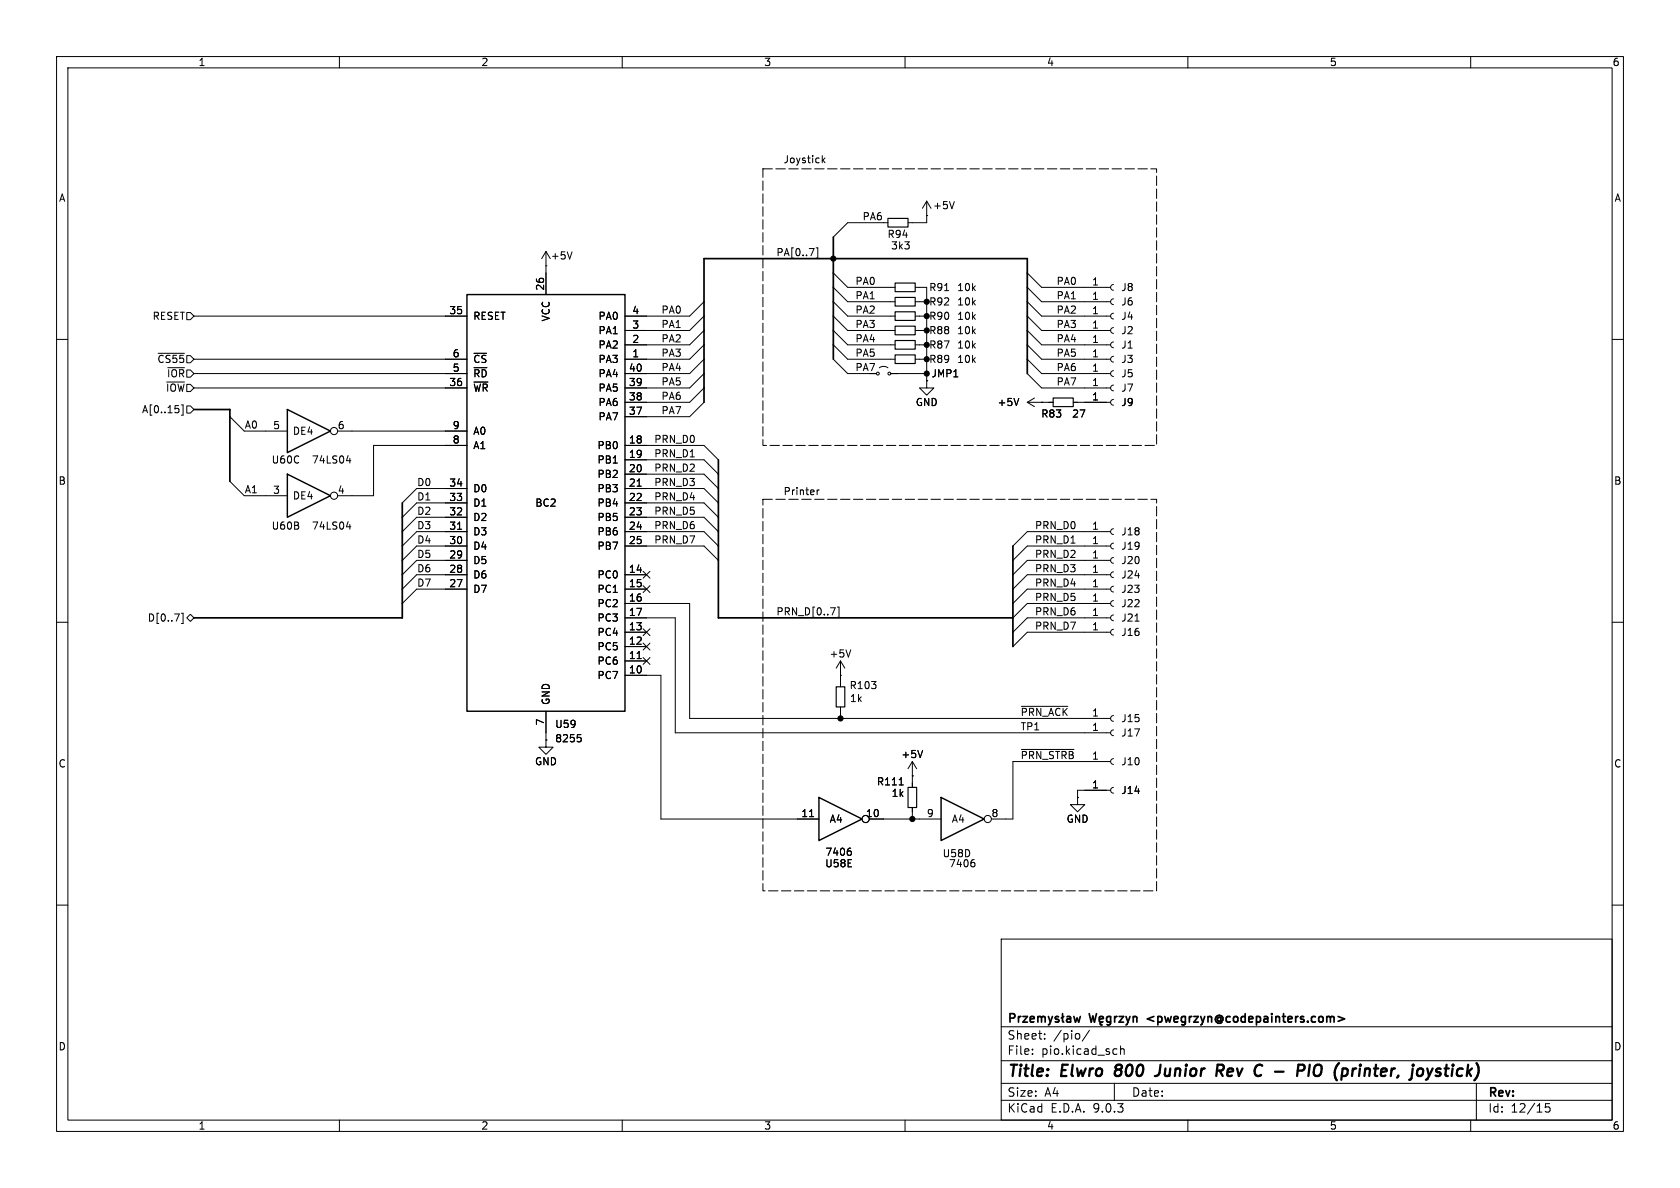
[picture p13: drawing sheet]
<svg xmlns="http://www.w3.org/2000/svg" width="297mm" height="210mm" viewBox="0 0 297 210" stroke-linecap="round" stroke-linejoin="round" font-family="sans-serif">
<defs><g id="words">
<g font-size="2.8">
<text x="178" y="190.9">Title:</text>
<text x="187.7" y="190.9">Elwro</text>
<text x="198" y="190.9">800</text>
<text x="206" y="190.9">Junior</text>
<text x="217.5" y="190.9">Rev</text>
<text x="225" y="190.9">C</text>
<text x="229.4" y="190.9">-</text>
<text x="234.2" y="190.9">PIO</text>
<text x="241.5" y="190.9">(printer,</text>
<text x="256.1" y="190.9">joystick)</text>
</g>
<g font-size="2.1">
<text x="178" y="184">Sheet:</text>
<text x="186.2" y="184">/pio/</text>
<text x="203.5" y="181.2">&lt;pwegrzyn@codepainters.com&gt;</text>
<text x="178" y="186.7">File:</text>
<text x="184.1" y="186.7">pio.kicad_sch</text>
<text x="178" y="196.9">KiCad</text>
<text x="178" y="194.1">Size:</text>
<text x="184.7" y="194.1">A4</text>
<text x="185.7" y="196.9">E.D.A.</text>
<text x="193.3" y="196.9">9.0.3</text>
<text x="200" y="194.1">Date:</text>
<text x="263" y="194.3">Rev:</text>
<text x="263" y="196.9">Id:</text>
<text x="267.1" y="196.9">12/15</text>
</g>
<g font-size="1.8">
<text x="35" y="11.9">1</text>
<text x="85" y="11.9">2</text>
<text x="135" y="11.9">3</text>
<text x="185" y="11.9">4</text>
<text x="235" y="11.9">5</text>
<text x="285" y="11.9">6</text>
<text x="138.4" y="29.1">Joystick</text>
<text x="10.3" y="35.9">A</text>
<text x="285.3" y="35.9">A</text>
<text x="152.4" y="39">PA6</text>
<text x="164.9" y="37.2">+5V</text>
<text x="97.3" y="46.1">+5V</text>
<text x="137.2" y="45.4">PA[0..7]</text>
<text x="156.8" y="42.3">R94</text>
<text x="157.4" y="44.3">3k3</text>
<text x="96.3" y="51.5" transform="rotate(-90 96.3 51.5)">26</text>
<text x="151.1" y="53">PA1</text>
<text x="151.1" y="50.5">PA0</text>
<text x="164.2" y="51.7">R91</text>
<text x="169.1" y="51.7">10k</text>
<text x="186.7" y="53">PA1</text>
<text x="186.7" y="50.5">PA0</text>
<text x="193" y="53.1">1</text>
<text x="193" y="50.5">1</text>
<text x="198.1" y="51.7">J8</text>
<text x="26.9" y="56.7">RESET</text>
<text x="79.3" y="55.6">35</text>
<text x="83.6" y="56.7">RESET</text>
<text x="97.4" y="56.9" transform="rotate(-90 97.4 56.9)">VCC</text>
<text x="105.7" y="56.7">PA0</text>
<text x="105.7" y="59.3">PA1</text>
<text x="111.7" y="55.6">4</text>
<text x="111.7" y="58.2">3</text>
<text x="116.8" y="55.5">PA0</text>
<text x="116.8" y="58.1">PA1</text>
<text x="151.1" y="55.5">PA2</text>
<text x="151.1" y="58.1">PA3</text>
<text x="164.2" y="59.3">R88</text>
<text x="164.2" y="54.2">R92</text>
<text x="164.2" y="56.7">R90</text>
<text x="169.1" y="59.3">10k</text>
<text x="169.1" y="54.2">10k</text>
<text x="169.1" y="56.7">10k</text>
<text x="186.7" y="55.5">PA2</text>
<text x="186.7" y="58.1">PA3</text>
<text x="193" y="55.6">1</text>
<text x="193" y="58.2">1</text>
<text x="198.1" y="56.7">J4</text>
<text x="198.1" y="59.3">J2</text>
<text x="198.1" y="54.2">J6</text>
<text x="27.7" y="64.4">~{CS55}</text>
<text x="79.9" y="63.2">6</text>
<text x="79.9" y="65.8">5</text>
<text x="83.6" y="64.4">~{CS}</text>
<text x="105.7" y="61.8">PA2</text>
<text x="105.7" y="64.4">PA3</text>
<text x="111.1" y="65.8">40</text>
<text x="111.7" y="60.7">2</text>
<text x="111.7" y="63.2">1</text>
<text x="116.8" y="63.2">PA3</text>
<text x="116.8" y="60.6">PA2</text>
<text x="116.8" y="65.7">PA4</text>
<text x="151.1" y="65.7">PA7</text>
<text x="151.1" y="63.2">PA5</text>
<text x="151.1" y="60.6">PA4</text>
<text x="164.2" y="61.8">R87</text>
<text x="164.2" y="64.4">R89</text>
<text x="169.1" y="61.8">10k</text>
<text x="169.1" y="64.4">10k</text>
<text x="186.7" y="60.6">PA4</text>
<text x="186.7" y="65.7">PA6</text>
<text x="186.7" y="63.2">PA5</text>
<text x="193" y="63.2">1</text>
<text x="193" y="65.8">1</text>
<text x="193" y="60.7">1</text>
<text x="198.1" y="64.4">J3</text>
<text x="198.1" y="61.8">J1</text>
<text x="29.2" y="69.4">~{IOW}</text>
<text x="29.4" y="66.9">~{IOR}</text>
<text x="79.3" y="68.3">36</text>
<text x="83.6" y="66.9">~{RD}</text>
<text x="83.6" y="69.4">~{WR}</text>
<text x="105.7" y="66.9">PA4</text>
<text x="105.7" y="69.4">PA5</text>
<text x="105.7" y="72">PA6</text>
<text x="111.1" y="68.3">39</text>
<text x="111.1" y="70.9">38</text>
<text x="116.8" y="70.8">PA6</text>
<text x="116.8" y="68.2">PA5</text>
<text x="161.8" y="72">GND</text>
<text x="164.6" y="66.9">JMP1</text>
<text x="176.3" y="72">+5V</text>
<text x="186.7" y="68.2">PA7</text>
<text x="193" y="68.3">1</text>
<text x="193" y="70.9">1</text>
<text x="198.1" y="66.9">J5</text>
<text x="198.1" y="69.4">J7</text>
<text x="198.1" y="72">J9</text>
<text x="25" y="73.3">A[0..15]</text>
<text x="43.2" y="75.9">A0</text>
<text x="48.2" y="75.9">5</text>
<text x="51.7" y="77.1">DE4</text>
<text x="59.6" y="75.9">6</text>
<text x="79.9" y="75.9">9</text>
<text x="83.6" y="77.1">A0</text>
<text x="105.7" y="74.5">PA7</text>
<text x="111.1" y="73.4">37</text>
<text x="116.8" y="73.3">PA7</text>
<text x="184" y="74">R83</text>
<text x="189.4" y="74">27</text>
<text x="47.9" y="82.1">U60C</text>
<text x="55" y="82.1">74LS04</text>
<text x="79.9" y="78.5">8</text>
<text x="83.6" y="79.6">A1</text>
<text x="105.5" y="79.6">PB0</text>
<text x="105.5" y="82.1">PB1</text>
<text x="111.1" y="78.5">18</text>
<text x="111.1" y="81">19</text>
<text x="111.1" y="83.6">20</text>
<text x="115.6" y="83.5">PRN_D2</text>
<text x="115.6" y="80.9">PRN_D1</text>
<text x="115.6" y="78.4">PRN_D0</text>
<text x="10.3" y="85.9">B</text>
<text x="43.2" y="87.3">A1</text>
<text x="48.2" y="87.4">3</text>
<text x="51.7" y="88.5">DE4</text>
<text x="59.6" y="87.4">4</text>
<text x="73.7" y="86">D0</text>
<text x="73.7" y="88.6">D1</text>
<text x="79.3" y="86.1">34</text>
<text x="79.3" y="88.6">33</text>
<text x="83.6" y="87.2">D0</text>
<text x="83.6" y="89.8">D1</text>
<text x="94.5" y="89.8">BC2</text>
<text x="105.5" y="84.7">PB2</text>
<text x="105.5" y="87.2">PB3</text>
<text x="105.5" y="89.8">PB4</text>
<text x="111.1" y="86.1">21</text>
<text x="111.1" y="88.6">22</text>
<text x="115.6" y="88.6">PRN_D4</text>
<text x="115.6" y="86">PRN_D3</text>
<text x="138.4" y="87.7">Printer</text>
<text x="285.3" y="85.9">B</text>
<text x="47.9" y="93.8">U60B</text>
<text x="55" y="93.8">74LS04</text>
<text x="73.7" y="93.6">D3</text>
<text x="73.7" y="91.1">D2</text>
<text x="79.3" y="91.2">32</text>
<text x="79.3" y="93.7">31</text>
<text x="83.6" y="92.3">D2</text>
<text x="83.6" y="94.8">D3</text>
<text x="105.5" y="92.3">PB5</text>
<text x="105.5" y="94.8">PB6</text>
<text x="111.1" y="91.2">23</text>
<text x="111.1" y="93.7">24</text>
<text x="115.6" y="91.1">PRN_D5</text>
<text x="115.6" y="93.6">PRN_D6</text>
<text x="182.9" y="93.6">PRN_D0</text>
<text x="193" y="93.7">1</text>
<text x="198.1" y="94.8">J18</text>
<text x="73.7" y="101.3">D6</text>
<text x="73.7" y="98.7">D5</text>
<text x="73.7" y="96.2">D4</text>
<text x="79.3" y="96.3">30</text>
<text x="79.3" y="98.8">29</text>
<text x="79.3" y="101.3">28</text>
<text x="83.6" y="97.4">D4</text>
<text x="83.6" y="99.9">D5</text>
<text x="105.5" y="97.4">PB7</text>
<text x="111.1" y="96.3">25</text>
<text x="111.1" y="101.3">14</text>
<text x="115.6" y="96.2">PRN_D7</text>
<text x="182.9" y="101.3">PRN_D3</text>
<text x="182.9" y="98.7">PRN_D2</text>
<text x="182.9" y="96.2">PRN_D1</text>
<text x="193" y="96.3">1</text>
<text x="193" y="98.8">1</text>
<text x="193" y="101.3">1</text>
<text x="198.1" y="97.4">J19</text>
<text x="198.1" y="99.9">J20</text>
<text x="73.7" y="103.8">D7</text>
<text x="79.3" y="103.9">27</text>
<text x="83.6" y="102.5">D6</text>
<text x="83.6" y="105">D7</text>
<text x="105.5" y="102.5">PC0</text>
<text x="105.5" y="105">PC1</text>
<text x="105.5" y="107.5">PC2</text>
<text x="111.1" y="103.9">15</text>
<text x="111.1" y="106.4">16</text>
<text x="182.9" y="103.8">PRN_D4</text>
<text x="182.9" y="106.3">PRN_D5</text>
<text x="193" y="106.4">1</text>
<text x="193" y="103.9">1</text>
<text x="198.1" y="107.5">J22</text>
<text x="198.1" y="105">J23</text>
<text x="198.1" y="102.5">J24</text>
<text x="26" y="110.1">D[0..7]</text>
<text x="105.5" y="110.1">PC3</text>
<text x="105.5" y="112.6">PC4</text>
<text x="111.1" y="109">17</text>
<text x="111.1" y="111.5">13</text>
<text x="137.2" y="108.9">PRN_D[0..7]</text>
<text x="182.9" y="108.9">PRN_D6</text>
<text x="182.9" y="111.4">PRN_D7</text>
<text x="193" y="111.5">1</text>
<text x="193" y="109">1</text>
<text x="198.1" y="112.6">J16</text>
<text x="198.1" y="110.1">J21</text>
<text x="105.5" y="115.2">PC5</text>
<text x="105.5" y="117.7">PC6</text>
<text x="111.1" y="114">12</text>
<text x="111.1" y="116.6">11</text>
<text x="111.1" y="119.1">10</text>
<text x="146.6" y="116.4">+5V</text>
<text x="97.4" y="124.7" transform="rotate(-90 97.4 124.7)">GND</text>
<text x="105.5" y="120.2">PC7</text>
<text x="150.1" y="122">R103</text>
<text x="150.2" y="124.3">1k</text>
<text x="96.3" y="128.3" transform="rotate(-90 96.3 128.3)">7</text>
<text x="98.1" y="128.9">U59</text>
<text x="98.1" y="131.4">8255</text>
<text x="180.3" y="129.2">TP1</text>
<text x="180.3" y="126.7">~{PRN_ACK}</text>
<text x="193" y="126.7">1</text>
<text x="193" y="129.3">1</text>
<text x="198.1" y="127.9">J15</text>
<text x="198.1" y="130.4">J17</text>
<text x="10.3" y="135.9">C</text>
<text x="94.5" y="135.5">GND</text>
<text x="159.3" y="134.2">+5V</text>
<text x="180.3" y="134.3">~{PRN_STRB} 1</text>
<text x="198.1" y="135.5">J10</text>
<text x="285.3" y="135.9">C</text>
<text x="154.9" y="139">R111</text>
<text x="157.5" y="141.1">1k</text>
<text x="193" y="139.4">1</text>
<text x="198.1" y="140.6">J14</text>
<text x="141.6" y="144.5">11</text>
<text x="146.6" y="145.6">A4</text>
<text x="153" y="144.5">10</text>
<text x="163.8" y="144.5">9</text>
<text x="168.2" y="145.6">A4</text>
<text x="175.2" y="144.5">8</text>
<text x="188.5" y="145.6">GND</text>
<text x="145.8" y="153.5">U58E</text>
<text x="145.8" y="151.5">7406</text>
<text x="166.6" y="151.7">U58D</text>
<text x="167.7" y="153.5">7406</text>
<text x="10.3" y="185.9">D</text>
<text x="285.3" y="185.9">D</text>
<text x="35" y="199.9">1</text>
<text x="85" y="199.9">2</text>
<text x="135" y="199.9">3</text>
<text x="185" y="199.9">4</text>
<text x="235" y="199.9">5</text>
<text x="285" y="199.9">6</text>
</g>
</g></defs>
<g fill="none" stroke="#000" stroke-width=".18">
<path d="M10 10h277v190h-277zM12 12h273v186h-273zM60 10v2M110 10v2M160 10v2M210 10v2M260 10v2M145.4 27.5v1.3M145.5 28.3l.3 .5M145.8 27.9l-.4 .5M157 39.4h-7.1l-2.6 2.5M163.8 38.1h.1"/>
<path d="M163.8 35.6v3.8h-3.3M163.8 35.6l-.7 1.2M163.8 35.6l.8 1.2M168.7 35.6l-.4 1.3M33 55.2h.7l.6 .7-.6 .6h-.7zM34.3 55.9h48.2M96.5 47h.1M96.5 44.5l-.7 1.2M96.5 44.5l.8 1.2M96.5 44.5v7.6M101.1 44.5l-.4 1.3M124.5 58.4l-2.6 2.6h-11.4"/>
<path d="M124.5 53.3l-2.6 2.6h-11.4M124.5 55.9l-2.6 2.5h-11.4M144.3 43.8h.3v1.8h-.3M147.3 58.4l2.6 2.6h8.3M147.3 53.3l2.6 2.6h8.3M147.3 55.9l2.6 2.5h8.3M147.3 50.8l2.6 2.5h8.3M147.3 48.3l2.6 2.5h8.3M161.8 55.9h2M161.8 58.4h2M161.8 53.3h2M161.8 50.8h2v16.5"/>
<path d="M167 51.4h.7M181.6 58.4l2.5 2.6h12.2M181.6 53.3l2.5 2.6h12.2M181.6 55.9l2.5 2.5h12.2M181.6 50.8l2.5 2.5h12.2M181.6 48.3l2.5 2.5h12.2M196.8 55.4l-.3 .1-.2 .4 .2 .3 .3 .2M196.8 57.9l-.3 .2-.2 .3 .2 .4 .3 .1M196.8 52.8l-.3 .2-.2 .3 .2 .4 .3 .1M196.8 50.3l-.3 .1-.2 .4 .2 .4 .3 .1M10 60h2M28 62.5h4.6"/>
<path d="M29.5 67.5h3.1M29.7 65h2.9M31.6 72.3v.5M32.1 71.6h.3v1.8h-.3M33 71.8h.7l.6 .6-.6 .6h-.7zM34.3 63.5h48.2M34.3 66h48.2M34.3 68.6h48.2M40.6 73.7l2.6 2.5h7.6M59.7 76.2h22.8M82.5 78.7h-16.5v8.9h-6.3M110.5 78.7h14l2.5 2.6"/>
<path d="M124.5 61l-2.6 2.5h-11.4M124.5 63.5l-2.6 2.5h-11.4M124.5 66l-2.6 2.6h-11.4M124.5 68.6l-2.6 2.5h-11.4M124.5 71.1l-2.6 2.6h-11.4M147.3 61l2.6 2.5h8.3M147.3 63.5l2.6 2.5h3.8M155.4 65l.8-.2 .8 .2M157.5 66h6.3M161.8 61h2M161.8 63.5h2M163.8 67.3v1.3h1.3l-1.3 1.3-1.2-1.3h1.2"/>
<path d="M163.8 67.3h.1M180.1 70.4l-.4 1.3M181.6 61l2.5 2.5h12.2M181.6 63.5l2.5 2.5h12.2M181.6 66l2.5 2.6h12.2M181.6 71.1h4.6M181.6 71.1l1.3 .8M182.9 70.4l-1.3 .7M184.1 71.1h.1M189.7 71.1h6.6M196.8 63l-.3 .1-.2 .4 .2 .4 .3 .1M196.8 65.5l-.3 .2-.2 .3 .2 .4 .3 .1"/>
<path d="M196.8 60.5l-.3 .1-.2 .4 .2 .3 .3 .2M196.8 68.1l-.3 .1-.2 .4 .2 .3 .3 .2M196.8 70.6l-.3 .2-.2 .3 .2 .4 .3 .1M285 60h2M40.6 85.1l2.6 2.5h7.6M61.2 81.4h.8M61.2 93.1h.8M61.8 81v.9M61.8 92.7v.8M80.9 93.6h.7M82.5 94h-8.8l-2.6 2.5M82.5 96.5h-8.8l-2.6 2.6"/>
<path d="M82.5 99.1h-8.8l-2.6 2.5M82.5 86.4h-8.8l-2.6 2.5M82.5 88.9h-8.8l-2.6 2.5M82.5 91.4h-8.8l-2.6 2.6M110.5 94h14l2.5 2.5M110.5 96.5h14l2.5 2.6M110.5 86.4h14l2.5 2.5M110.5 88.9h14l2.5 2.5M110.5 91.4h14l2.5 2.6M110.5 81.3h14l2.5 2.5M110.5 83.8h14l2.5 2.6M112.6 85.9h.8"/>
<path d="M144.5 86.6v.9M144.8 86.6l-.3 .2M196.3 94h-14.7l-2.5 2.5M196.3 96.5h-14.7l-2.5 2.6M196.3 99.1h-14.7l-2.5 2.5M196.8 93.5l-.3 .1-.2 .4 .2 .3 .3 .2M196.8 96l-.3 .2-.2 .3 .2 .4 .3 .1M196.8 98.6l-.3 .1-.2 .4 .2 .3 .3 .2M10 110h2M32.1 108.4h.3v1.8h-.3M33.7 108.6l.6 .6-.6 .7-.7-.7zM82.5 104.1h-8.8l-2.6 2.6"/>
<path d="M82.5 101.6h-8.8l-2.6 2.5M110.5 111.8h3.8M110.5 106.7h11.4v20.3h74.4M110.5 109.2h8.9v20.3h76.9M110.5 104.1h3.8M110.5 101.6h3.8M110.5 119.4h6.3v25.4h28M110.5 114.3h3.8M110.5 116.8h3.8M112.6 116.4h.8M113.7 103.5l1.2 1.2M113.7 101l1.2 1.2"/>
<path d="M113.7 116.2l1.2 1.2M113.7 113.7l1.2 1.2M113.7 111.2l1.2 1.2M114.9 103.5l-1.2 1.2M114.9 101l-1.2 1.2M114.9 116.2l-1.2 1.2M114.9 113.7l-1.2 1.2M114.9 111.2l-1.2 1.2M146.8 107.4h.9l-.6 1.3M148 107.3h.3v1.8h-.3M148.6 119.4h.1M148.6 116.8l-.8 1.3"/>
<path d="M148.6 116.8l.8 1.3M148.6 116.8v4.6M150.4 114.9l-.4 1.2M196.3 111.8h-14.7l-2.5 2.5M196.3 106.7h-14.7l-2.5 2.5M196.3 109.2h-14.7l-2.5 2.6M196.3 104.1h-14.7l-2.5 2.6M196.3 101.6h-14.7l-2.5 2.5M196.8 111.3l-.3 .1-.2 .4 .2 .3 .3 .2M196.8 106.2l-.3 .1-.2 .4 .2 .3 .3 .2M196.8 108.7l-.3 .2-.2 .3 .2 .4 .3 .1M196.8 103.6l-.3 .2-.2 .3 .2 .4 .3 .1"/>
<path d="M196.8 101.1l-.3 .1-.2 .4 .2 .4 .3 .1M200.7 109.8h.7M285 110h2M96.5 130.8v1.3h1.3l-1.3 1.3-1.3-1.3h1.3M96.5 130.8h.1M96.5 125.7v5.1M102.1 129.9h.6M102.5 130.3l.3 .3v.3l-.3 .2M148.6 125v2M159 138.8h.7M161.3 137.2h.1M161.3 134.6v4.6"/>
<path d="M161.3 134.6l-.8 1.3M161.3 134.6l.8 1.3M163.1 132.7l-.4 1.2M180.6 132.5h9.3M180.6 124.9h8.2M196.3 134.6h-17.2v10.2h-3.8M196.3 139.7h-5.8v1.3M196.8 126.5l-.3 .1-.2 .4 .2 .4 .3 .1M196.8 139.2l-.3 .1-.2 .4 .2 .4 .3 .1M196.8 129l-.3 .2-.2 .3 .2 .4 .3 .1M196.8 134.1l-.3 .2-.2 .3 .2 .4 .3 .1M143.1 144.4h.7"/>
<path d="M150.2 149.9h.2M150.3 150.4l.2 .3v.3l-.2 .2M153.7 144.8h12.7M161.3 142.7v2.1M172 152h.2M172.1 152.4l.3 .3v.3l-.3 .2M190.5 141v1.2h1.3l-1.3 1.3-1.3-1.3h1.3M190.5 141h.1M10 160h2M177 166h108v32h-108zM285 160h2M60 198v2"/>
<path d="M110 198v2M160 198v2M177 194.5h108M177 191.5h108M177 187.5h108M177 181.5h108M182.5 186.3v.1M182.5 185.5v.1M184.7 183.6v.1M184.7 182.8v.1M192.6 182.1l-1.3 2M197 191.5v3"/>
<path d="M197.3 185.4l.2 .1M197.5 186.3l-.2 .1M198.1 184.9v1.5M198.1 185.5l.2-.1 .4 .1v.9M210 198v2M260 198v2M261 191.5v6.5M274 195.1h-.8v.7l.2-.1h.5l.1 .3v.5l-.3 .1-.5-.1"/>
<circle cx="59.1" cy="76.2" r=".63"/>
<circle cx="155.2" cy="66" r=".25"/>
<circle cx="157.2" cy="66" r=".25"/>
<circle cx="59.1" cy="87.6" r=".63"/>
<circle cx="153" cy="144.8" r=".63"/>
<circle cx="174.6" cy="144.8" r=".63"/>
</g>
<g fill="none" stroke="#000" stroke-width=".4">
<path d="M197.2 189.3l-.1 .5 .1 .3M205.2 188.2l-.2 1.4a.74 .74 0 0 1-.8 .6M215.3 188.2l.9 .1a.58 .58 0 0 1-.3 1h-.8M215.6 189.3l.6 .9M230.5 189.1a.51 .51 0 0 0-.2-.9h-.7l-.3 2M231.6 188.2l-.3 2M233.4 188.3a.73 .73 0 0 0-1.1 .6l-.1 .6 .1 .4 .2 .2a.71 .71 0 0 0 .9-.2M240.4 188.9l-.1 1.3M240.5 188.2v.2M240.5 188.2l-.1 .1 .1 .1M240.5 188.2l.1 .1-.1 .1M253.3 188.9l-.7 1.3"/>
<path d="M254.7 189a.49 .49 0 0 0-.8 .3l.1 .1 .6 .2 .1 .3-.4 .3-.5-.1"/>
</g>
<g fill="none" stroke="#000" stroke-width=".3">
<path d="M147.3 41.9v21.6M34.3 72.4h6.3v12.7M181.6 66v-20.3h-57.1v25.4M71.1 88.9v20.3h-36.8M127 81.3v27.9h52.1M179.1 96.5v17.8M178.6 180l.7-.1 .1-.2-.1-.4-.2-.1h-.5v1.5M180.1 179.7v1M180.5 179.7l-.3 .1-.1 .2M180.8 179.7h.8l-.8 1h.8M183.5 179.8l.4-.1 .2 .2M183.5 179.7v1"/>
<path d="M184.1 179.9l.2-.2 .4 .1 .1 .9M184.1 179.9v.8M185.3 179.7l.4 1M186.1 179.7l-.4 1M187.1 179.8l-.3-.1-.2 .2v.2l.5 .2v.3h-.5M187.8 179.2v1.3l.3 .2M188.1 179.7l-.5 .3M188.6 179.8h.6l.1 .9M189.8 179.7l.3 1 .3-.7 .3 .7 .3-1M192.6 179.2l.3 1.5 .3-1.1 .3 1.1 .3-1.5M196.3 179.8l-.4-.1-.3 .3v.4l.2 .2h.5M196.3 179.7v1.2l-.2 .3-.4-.1"/>
<path d="M197.1 179.7v1M197.5 179.7l-.3 .1-.1 .2M197.8 179.7h.8l-.8 1h.8M199.1 179.7l.3 1M199.8 179.7l-.4 1M200.3 179.8l.3-.1 .3 .1 .1 .9M200.3 179.7v1M236.6 179.7l1.1 .4-1.1 .4M182.1 180.2l.7-.2v-.2l-.5-.1-.2 .2 .1 .7h.6M185.7 180.7l-.1 .3-.3 .2M189.3 180l-.5 .1a.29 .29 0 0 0-.3 .3 .29 .29 0 0 0 .3 .3l.5-.1M194.3 180.2l.8-.2-.1-.2-.4-.1-.3 .2 .1 .7h.6"/>
<path d="M194.7 180.7l-.2 .3 .3 .2M199.4 180.7l-.1 .3-.2 .2"/>
</g>
<path d="M157 38.6h3.5v1.5h-3.5zM158.2 57.7h3.6v1.5h-3.6zM158.2 52.6h3.6v1.5h-3.6zM158.2 50h3.6v1.6h-3.6zM158.2 55.1h3.6v1.5h-3.6zM158.2 60.2h3.6v1.5h-3.6zM158.2 62.7h3.6v1.6h-3.6zM186.2 70.4h3.5v1.5h-3.5zM147.8 121.4h1.6v3.6h-1.6zM160.5 139.2h1.6v3.5h-1.6z" fill="none" stroke="#000" stroke-width=".2"/>
<path d="M82.5 52.1h28v73.6h-28zM50.8 72.4l7.6 3.8-7.6 3.8zM50.8 83.8l7.6 3.8-7.6 3.8zM144.8 141l7.6 3.8-7.6 3.8zM166.4 141l7.6 3.8-7.6 3.8z" fill="none" stroke="#000" stroke-width=".25"/>
<path d="M134.9 29.8h69.6v48.9h-69.6zM134.9 88.3h69.6v69.2h-69.6z" fill="none" stroke="#000" stroke-width=".18" stroke-dasharray="1.7 .6"/>
<g fill="#000" stroke="#000" stroke-width=".18">
<circle cx="147.3" cy="45.7" r=".46"/>
<circle cx="163.8" cy="58.4" r=".46"/>
<circle cx="163.8" cy="55.9" r=".46"/>
<circle cx="163.8" cy="53.3" r=".46"/>
<circle cx="163.8" cy="63.5" r=".46"/>
<circle cx="163.8" cy="66" r=".46"/>
<circle cx="163.8" cy="61" r=".46"/>
<circle cx="148.6" cy="127" r=".46"/>
<circle cx="161.3" cy="144.8" r=".46"/>
</g>
<use href="#words"/>
</svg>
